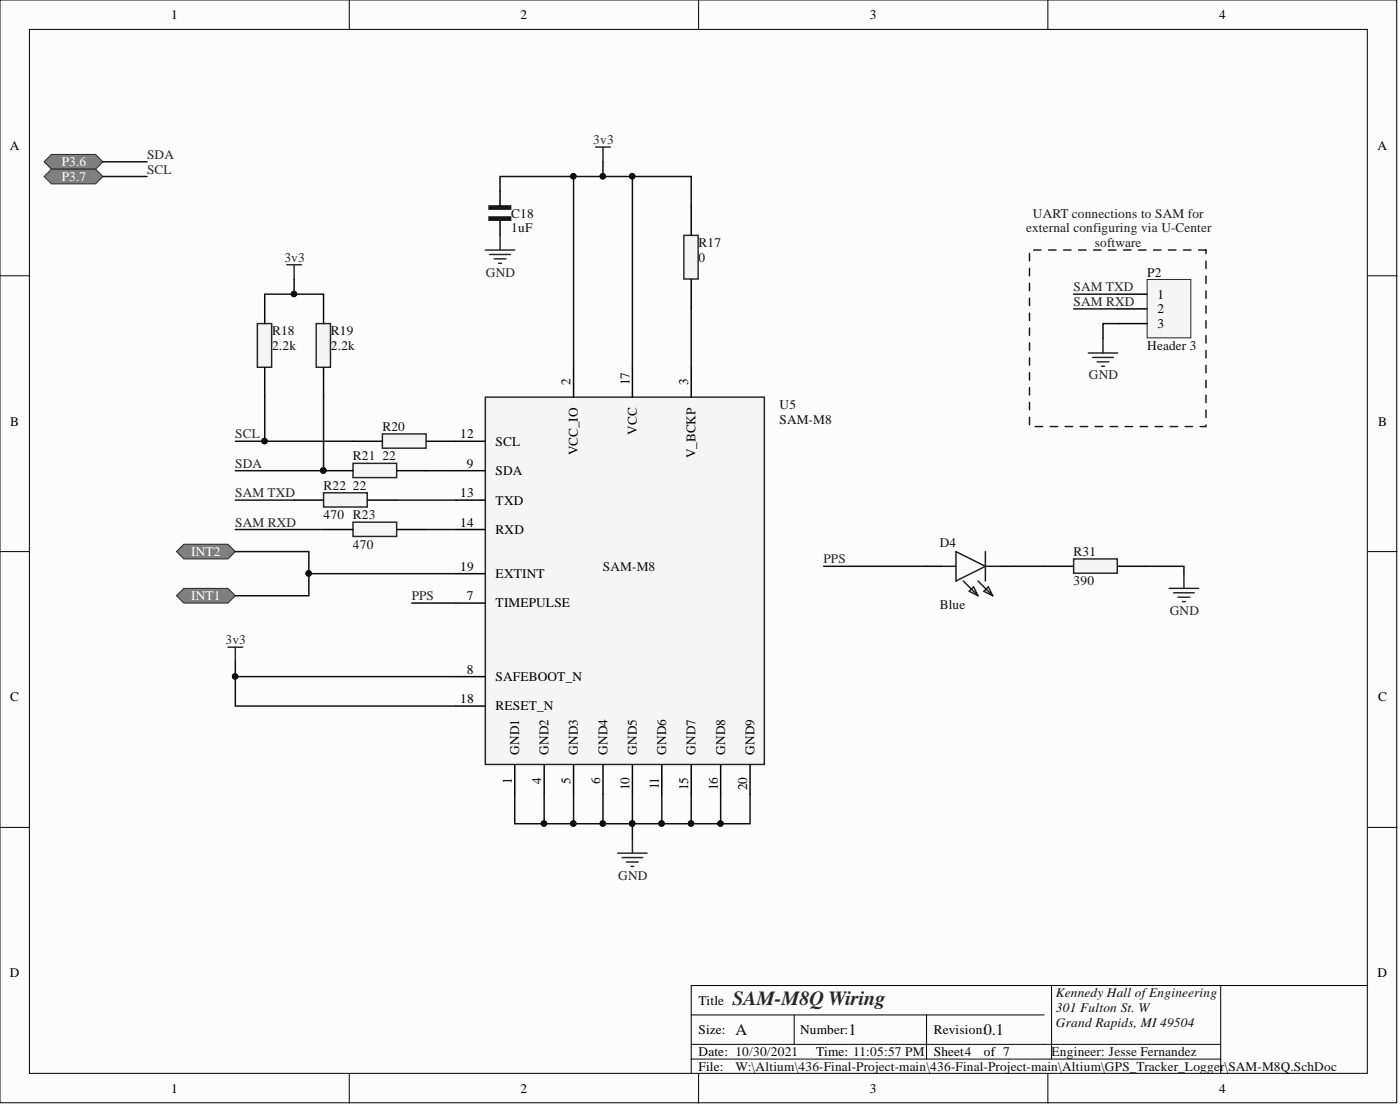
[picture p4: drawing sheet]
<svg xmlns="http://www.w3.org/2000/svg" width="241mm" height="190mm" viewBox="0 0 241 190" stroke-linecap="round" stroke-linejoin="round" font-family="sans-serif">
<defs><g id="words">
<text font-size="3.5" fill="#262626" x="126.2" y="173">SAM-M8Q Wiring</text>
<g font-size="2.8" fill="#0e0e0e">
<text x="126.7" y="178.3">A</text>
<text x="146.3" y="178.3">1</text>
<text x="169.6" y="178.3">0.1</text>
</g>
<g font-size="2.3">
<text x="29.5" y="3.3">1</text>
<text x="89.7" y="3.3">2</text>
<text x="149.9" y="3.3">3</text>
<text x="210.1" y="3.3">4</text>
<text x="1.7" y="25.8">A</text>
<text x="237.4" y="25.8">A</text>
<text x="199.5" y="51.4">1</text>
<text x="199.5" y="54">2</text>
<text x="199.5" y="56.5">3</text>
<text x="98.4" y="66.4" transform="rotate(-90 98.4 66.4)">2</text>
<text x="108.5" y="66.4" transform="rotate(-90 108.5 66.4)">17</text>
<text x="118.6" y="66.4" transform="rotate(-90 118.6 66.4)">3</text>
<text x="1.8" y="73.3">B</text>
<text x="79.3" y="75.5">12</text>
<text x="85.4" y="76.8">SCL</text>
<text x="109.8" y="74.9" transform="rotate(-90 109.8 74.9)">VCC</text>
<text x="237.5" y="73.3">B</text>
<text x="80.4" y="80.6">9</text>
<text x="85.4" y="81.8">SDA</text>
<text x="99.6" y="78.5" transform="rotate(-90 99.6 78.5)">VCC_IO</text>
<text x="119.9" y="79" transform="rotate(-90 119.9 79)">V_BCKP</text>
<text x="79.3" y="85.6">13</text>
<text x="85.4" y="86.9">TXD</text>
<text x="79.3" y="90.7">14</text>
<text x="85.4" y="92">RXD</text>
<text x="79.3" y="98.3">19</text>
<text x="85.4" y="99.6">EXTINT</text>
<text x="80.4" y="103.4">7</text>
<text x="85.4" y="104.6">TIMEPULSE</text>
<text x="80.4" y="116">8</text>
<text x="85.4" y="117.3">SAFEBOOT_N</text>
<text x="1.8" y="120.8">C</text>
<text x="79.3" y="121.1">18</text>
<text x="85.4" y="122.4">RESET_N</text>
<text x="237.5" y="120.8">C</text>
<text x="89.5" y="130" transform="rotate(-90 89.5 130)">GND1</text>
<text x="94.6" y="130" transform="rotate(-90 94.6 130)">GND2</text>
<text x="99.6" y="130" transform="rotate(-90 99.6 130)">GND3</text>
<text x="104.7" y="130" transform="rotate(-90 104.7 130)">GND4</text>
<text x="109.8" y="130" transform="rotate(-90 109.8 130)">GND5</text>
<text x="114.8" y="130" transform="rotate(-90 114.8 130)">GND6</text>
<text x="119.9" y="130" transform="rotate(-90 119.9 130)">GND7</text>
<text x="125" y="130" transform="rotate(-90 125 130)">GND8</text>
<text x="130" y="130" transform="rotate(-90 130 130)">GND9</text>
<text x="88.2" y="135" transform="rotate(-90 88.2 135)">1</text>
<text x="93.3" y="135" transform="rotate(-90 93.3 135)">4</text>
<text x="98.4" y="135" transform="rotate(-90 98.4 135)">5</text>
<text x="103.4" y="135" transform="rotate(-90 103.4 135)">6</text>
<text x="108.5" y="136.1" transform="rotate(-90 108.5 136.1)">10</text>
<text x="113.6" y="136" transform="rotate(-90 113.6 136)">11</text>
<text x="118.6" y="136.1" transform="rotate(-90 118.6 136.1)">15</text>
<text x="123.7" y="136.1" transform="rotate(-90 123.7 136.1)">16</text>
<text x="128.8" y="136.1" transform="rotate(-90 128.8 136.1)">20</text>
<text x="1.7" y="168.3">D</text>
<text x="120.4" y="173">Title</text>
<text x="237.4" y="168.3">D</text>
<text x="120.4" y="178.1">Size:</text>
<text x="137.9" y="178.1">Number:</text>
<text x="161" y="178.1">Revision:</text>
<text x="120.4" y="181.9">Date: 10/30/2021</text>
<text x="120.4" y="184.4">File:</text>
<text x="140.7" y="181.9">Time: 11:05:57 PM</text>
<text x="161" y="181.9">Sheet4</text>
<text x="169.6" y="181.9">of 7</text>
<text x="29.5" y="188.2">1</text>
<text x="89.7" y="188.2">2</text>
<text x="149.9" y="188.2">3</text>
<text x="210.1" y="188.2">4</text>
</g>
<g font-size="2.3" fill="#fefefe">
<text x="10.6" y="28.6">P3.6</text>
<text x="10.6" y="31.2">P3.7</text>
<text x="33" y="95.8">INT2</text>
<text x="33" y="103.4">INT1</text>
</g>
<g font-size="2.3" fill="#262626">
<text x="25.3" y="27.4">SDA</text>
<text x="25.3" y="29.9">SCL</text>
<text x="102.2" y="24.8">3v3</text>
<text x="49" y="45.1">3v3</text>
<text x="83.7" y="47.6">GND</text>
<text x="185" y="50.2">SAM TXD</text>
<text x="185" y="52.7">SAM RXD</text>
<text x="187.7" y="65.4">GND</text>
<text x="40.6" y="75.5">SCL</text>
<text x="40.6" y="80.6">SDA</text>
<text x="40.6" y="85.6">SAM TXD</text>
<text x="40.6" y="90.7">SAM RXD</text>
<text x="142" y="97">PPS</text>
<text x="71" y="103.4">PPS</text>
<text x="201.6" y="105.9">GND</text>
<text x="38.9" y="111">3v3</text>
<text x="106.5" y="151.5">GND</text>
</g>
<g font-size="2.3" fill="#0e0e0e">
<text x="88.1" y="40">1uF</text>
<text x="88.1" y="37.5">C18</text>
<text x="120.4" y="45.1">0</text>
<text x="120.4" y="42.6">R17</text>
<text x="197.7" y="47.6">P2</text>
<text x="46.9" y="57.8">R18</text>
<text x="57" y="57.8">R19</text>
<text x="46.9" y="60.3">2.2k</text>
<text x="57" y="60.3">2.2k</text>
<text x="197.7" y="60.3">Header 3</text>
<text x="134.3" y="70.4">U5</text>
<text x="65.9" y="74.2">R20</text>
<text x="134.3" y="73">SAM-M8</text>
<text x="60.8" y="79.3">R21</text>
<text x="65.9" y="79.3">22</text>
<text x="55.8" y="89.4">470 R23</text>
<text x="55.8" y="84.4">R22</text>
<text x="60.8" y="84.4">22</text>
<text x="60.8" y="94.5">470</text>
<text x="162" y="94.2">D4</text>
<text x="185" y="95.8">R31</text>
<text x="103.9" y="98.3">SAM-M8</text>
<text x="185" y="100.8">390</text>
<text x="162" y="104.9">Blue</text>
<text x="182" y="171.8">Kennedy Hall ofEngineering</text>
<text x="182" y="174.3">301 Fulton St. W</text>
<text x="182" y="176.8">Grand Rapids, MI 49504</text>
<text x="126.7" y="184.4">W:\Altium\436-Final-Project-main\436-Final-Project-main\Altium\GPS_Tracker_Logger\SAM-M8Q.SchDoc</text>
<text x="181.2" y="181.9">Engineer: Jesse Fernandez</text>
</g>
<g font-size="2.3" fill="#1c1c1c">
<text x="176.8" y="40">external configuring via U-Center</text>
<text x="178" y="37.5">UART connections to SAM for</text>
<text x="188.7" y="42.6">software</text>
</g>
</g></defs>
<g fill="#fcfcfc" stroke="#000" stroke-width=".17">
<path d="M0 0h240.7v189.9h-240.7z"/>
<path d="M5.1 5.1h230.6v179.8h-230.6z"/>
</g>
<g fill="none" stroke="#000" stroke-width=".17">
<path d="M60.2 0v5.1M120.4 0v5.1M180.6 0v5.1M0 47.5h5.1M235.7 47.5h5.1M0 95h5.1M235.7 95h5.1M0 142.5h5.1M235.7 142.5h5.1M119.1 174.8h60.9M119.1 179.9h91.3M136.9 174.8v5.1"/>
<path d="M159.7 174.8v7.6M181.2 169.8v12.6M210.4 169.8h-91.3v15.2M235.7 169.8h-25.3v12.6M60.2 185v5M119.1 182.4h91.3M120.4 185v5M180.6 185v5M210.4 182.4v2.6"/>
</g>
<g fill="#7f7f7f" stroke="#262626" stroke-width=".17">
<path d="M7.6 27.9l1.3-1.3h7.6l1.2 1.3-1.2 1.2h-7.6z" fill-rule="evenodd"/>
<path d="M7.6 30.4l1.3-1.3h7.6l1.2 1.3-1.2 1.3h-7.6z" fill-rule="evenodd"/>
</g>
<path d="M83.7 68.4h48v63.3h-48z" fill="#f5f5f5" stroke="#262626" stroke-width=".25"/>
<g fill="none" stroke="#000" stroke-width=".25">
<path d="M78.6 76h5.1M98.9 63.3v5.1M109 63.3v5.1M119.1 63.3v5.1M78.6 81.1h5.1M78.6 86.1h5.1M78.6 91.2h5.1M78.6 98.8h5.1M78.6 103.9h5.1M78.6 116.5h5.1M78.6 121.6h5.1M88.7 131.7v5.1"/>
<path d="M93.8 131.7v5.1M98.9 131.7v5.1M103.9 131.7v5.1M109 131.7v5.1M114.1 131.7v5.1M119.1 131.7v5.1M124.2 131.7v5.1M129.3 131.7v5.1"/>
</g>
<path d="M102.7 25.3h2.5M103.9 25.3v2.6M106.5 146.9h5M107.2 147.7h3.6M108 148.5h2M108.7 149.2h.6M109 144.4v2.5" fill="none" stroke="#262626" stroke-width=".25"/>
<path d="M44.4 55.7h2.4v7.6h-2.4z" fill="#f5f5f5" stroke="#262626" stroke-width=".25"/>
<path d="M45.6 50.7v5M45.6 63.3v5.1" fill="none" stroke="#000" stroke-width=".25"/>
<path d="M54.5 55.7h2.5v7.6h-2.5z" fill="#f5f5f5" stroke="#262626" stroke-width=".25"/>
<path d="M86.2 32.9v2.6M86.2 38v2.5M55.8 50.7v5M55.8 63.3v5.1" fill="none" stroke="#000" stroke-width=".25"/>
<g fill="#1c1c1c" stroke="#1c1c1c" stroke-width=".25">
<path d="M84.3 37.4h3.7v.5h-3.7z"/>
<path d="M84.3 35.5h3.7v.5h-3.7z"/>
</g>
<path d="M83.7 43.1h5M84.4 43.8h3.6M85.2 44.6h2M85.9 45.3h.5M86.2 40.5v2.6" fill="none" stroke="#262626" stroke-width=".25"/>
<path d="M117.9 40.5h2.4v7.6h-2.4z" fill="#f5f5f5" stroke="#262626" stroke-width=".25"/>
<path d="M119.1 35.5v5M119.1 48.1v5.1" fill="none" stroke="#000" stroke-width=".25"/>
<path d="M60.8 89.9h7.6v2.5h-7.6z" fill="#f5f5f5" stroke="#262626" stroke-width=".25"/>
<path d="M55.8 91.2h5M68.4 91.2h5.1" fill="none" stroke="#000" stroke-width=".25"/>
<path d="M55.8 84.9h7.5v2.4h-7.5z" fill="#f5f5f5" stroke="#262626" stroke-width=".25"/>
<path d="M50.7 86.1h5.1M63.4 86.1h5" fill="none" stroke="#000" stroke-width=".25"/>
<path d="M49.4 45.6h2.6M50.7 45.6v2.5M39.3 111.5h2.5M40.6 111.5v2.5" fill="none" stroke="#262626" stroke-width=".25"/>
<path d="M65.9 74.7h7.5v2.5h-7.5z" fill="#f5f5f5" stroke="#262626" stroke-width=".25"/>
<path d="M60.8 76h5.1M73.5 76h5.1" fill="none" stroke="#000" stroke-width=".25"/>
<path d="M60.8 79.8h7.6v2.5h-7.6z" fill="#f5f5f5" stroke="#262626" stroke-width=".25"/>
<path d="M55.8 81.1h5M68.4 81.1h5.1" fill="none" stroke="#000" stroke-width=".25"/>
<circle cx="55.7" cy="81" r=".47" fill="#0e0e0e" stroke="#0e0e0e" stroke-width=".17"/>
<g fill="#7f7f7f" stroke="#262626" stroke-width=".17">
<path d="M30.4 95l1.3-1.3h7.6l1.3 1.3-1.3 1.3h-7.6z" fill-rule="evenodd"/>
<path d="M30.4 102.6l1.3-1.3h7.6l1.3 1.3-1.3 1.3h-7.6z" fill-rule="evenodd"/>
</g>
<path d="M190.1 58.3v2.5M187.6 60.8h5M188.3 61.6h3.6M189.1 62.3h2M189.9 63.1h.5" fill="none" stroke="#262626" stroke-width=".25"/>
<path d="M207.9 43.1h-30.5v30.4h30.5v-30.4" fill="none" stroke="#1c1c1c" stroke-width=".25" stroke-dasharray="1.3 1.3"/>
<path d="M185 96.3h7.6v2.4h-7.6z" fill="#f5f5f5" stroke="#262626" stroke-width=".25"/>
<path d="M159.7 97.5h2.5M172.4 97.5h2.5M180 97.5h5M192.6 97.5h5.1" fill="none" stroke="#000" stroke-width=".25"/>
<path d="M204.1 98.8v2.5M201.5 101.3h5.1M202.3 102.1h3.5M203 102.9h2.1M203.8 103.6h.5" fill="none" stroke="#262626" stroke-width=".25"/>
<path d="M162.2 97.5h2.6M164.8 95l5 2.5-5 2.6zM169.8 95v5.1M169.8 97.5h2.6M166 100.1l2.6 2.5M167 101.8l.8-.7 .8 1.5zM168.6 100.1l2.5 2.5M169.6 101.8l.7-.7 .8 1.5z" fill="none" stroke="#1c1c1c" stroke-width=".25"/>
<path d="M197.7 48.1h7.5v10.1h-7.5z" fill="#f5f5f5" stroke="#262626" stroke-width=".17"/>
<path d="M192.6 50.7h5.1M192.6 53.2h5.1M192.6 55.7h5.1" fill="none" stroke="#000" stroke-width=".25"/>
<g fill="none" stroke="#0e0e0e" stroke-width=".25">
<path d="M17.7 27.9h7.6M17.7 30.4h7.6M98.9 30.4h-12.7v2.5M103.9 27.9v2.5h-5v32.9M103.9 30.4h5.1v32.9M109 30.4h10.1v5.1M45.6 50.7h10.2M50.7 48.1v2.6M119.1 53.2v10.1M185 50.7h7.6M185 53.2h7.6M192.6 55.7h-2.5v2.6"/>
<path d="M40.6 76h20.2M45.6 68.4v7.6M55.8 68.4v12.7h-15.2M40.6 95h12.6v7.6h-12.6M40.6 91.2h15.2M40.6 86.1h10.1M53.2 98.8h25.4M68.4 86.1h10.2M73.5 91.2h5.1M73.5 81.1h5.1M142 97.5h17.7M174.9 97.5h5.1"/>
<path d="M197.7 97.5h6.4v1.3M40.6 114v2.5M71 103.9h7.6M78.6 116.5h-38v5.1h38M88.7 136.8v5.1h40.6v-5.1M93.8 136.8v5.1M98.9 136.8v5.1M103.9 136.8v5.1M109 136.8v7.6M114.1 136.8v5.1M119.1 136.8v5.1M124.2 136.8v5.1"/>
</g>
<g fill="#0e0e0e" stroke="#0e0e0e" stroke-width=".17">
<circle cx="124.2" cy="141.8" r=".47"/>
<circle cx="119.1" cy="141.8" r=".47"/>
<circle cx="114" cy="141.8" r=".47"/>
<circle cx="103.9" cy="141.8" r=".47"/>
<circle cx="98.8" cy="141.8" r=".47"/>
<circle cx="93.8" cy="141.8" r=".47"/>
<circle cx="109" cy="141.8" r=".47"/>
<circle cx="103.9" cy="30.4" r=".47"/>
<circle cx="98.8" cy="30.4" r=".47"/>
<circle cx="109" cy="30.4" r=".47"/>
<circle cx="40.5" cy="116.5" r=".47"/>
<circle cx="45.6" cy="76" r=".47"/>
<circle cx="55.7" cy="81" r=".47"/>
<circle cx="50.7" cy="50.6" r=".47"/>
<circle cx="53.2" cy="98.8" r=".47"/>
</g>
<use href="#words"/>
</svg>
